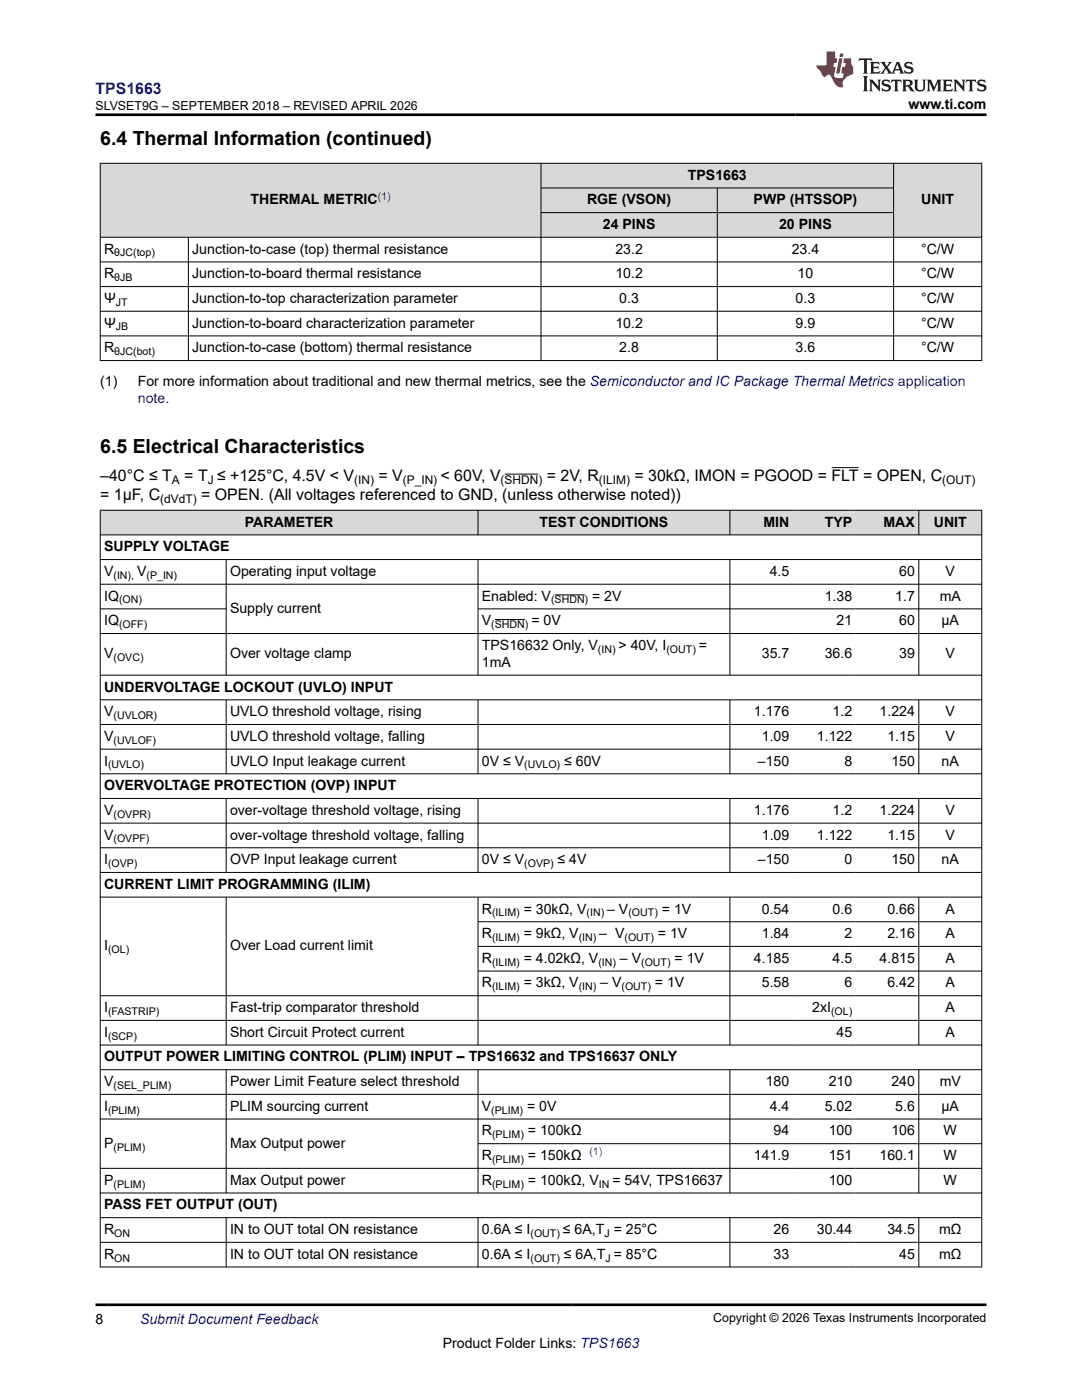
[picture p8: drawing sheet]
<svg xmlns="http://www.w3.org/2000/svg" width="216mm" height="279mm" viewBox="0 0 216 279" stroke-linecap="round" stroke-linejoin="round" font-family="sans-serif">
<defs><g id="words">
<g font-size="3.9">
<text x="20" y="28.8">6.4 Thermal Information (continued)</text>
<text x="20" y="90.5">6.5 Electrical Characteristics</text>
</g>
<text font-size="3.2" fill="#00f" x="19" y="18.7">TPS1663</text>
<g font-size="3.2">
<text x="20" y="95.9">–40°C ≤ T</text>
<text x="36.8" y="95.9">= T ≤ +125°C, 4.5V &lt; V</text>
<text x="75.5" y="95.9">= V</text>
<text x="87.9" y="95.9">&lt; 60V, V</text>
<text x="109.1" y="95.9">= 2V, R</text>
<text x="126.6" y="95.9">= 30kΩ, IMON = PGOOD = FLT = OPEN, C</text>
<text x="20" y="99.7">= 1μF, C</text>
<text x="40.1" y="99.7">= OPEN. (All voltages referenced to GND, (unless otherwise noted))</text>
</g>
<g font-size="2.8">
<text x="181.3" y="21.8">www.ti.com</text>
<text x="137.2" y="35.9">TPS1663</text>
<text x="50" y="40.8">THERMAL METRIC</text>
<text x="117.2" y="40.8">RGE (VSON)</text>
<text x="150.4" y="40.8">PWP (HTSSOP)</text>
<text x="183.8" y="40.8">UNIT</text>
<text x="120.3" y="45.7">24 PINS</text>
<text x="155.5" y="45.7">20 PINS</text>
<text x="20.8" y="50.6">R</text>
<text x="38.4" y="50.6">Junction-to-case (top) thermal resistance</text>
<text x="122.8" y="50.6">23.2</text>
<text x="158" y="50.6">23.4</text>
<text x="183.8" y="50.6">°C/W</text>
<text x="20.8" y="55.5">R</text>
<text x="38.4" y="55.5">Junction-to-board thermal resistance</text>
<text x="122.8" y="55.5">10.2</text>
<text x="159.2" y="55.5">10</text>
<text x="183.8" y="55.5">°C/W</text>
<text x="20.8" y="60.5">Ψ</text>
<text x="20.8" y="65.4">Ψ</text>
<text x="38.4" y="60.5">Junction-to-top characterization parameter</text>
<text x="38.4" y="65.4">Junction-to-board characterization parameter</text>
<text x="122.8" y="65.4">10.2</text>
<text x="123.6" y="60.5">0.3</text>
<text x="158.8" y="60.5">0.3</text>
<text x="158.8" y="65.4">9.9</text>
<text x="183.8" y="60.5">°C/W</text>
<text x="183.8" y="65.4">°C/W</text>
<text x="20.8" y="70.3">R</text>
<text x="38.4" y="70.3">Junction-to-case (bottom) thermal resistance</text>
<text x="123.6" y="70.3">2.8</text>
<text x="158.8" y="70.3">3.6</text>
<text x="183.8" y="70.3">°C/W</text>
<text x="20" y="77.1">(1)</text>
<text x="27.5" y="77.1">For more information about traditional and new thermal metrics, see the Semiconductor and IC Package Thermal Metrics application</text>
<text x="48.9" y="105.1">PARAMETER</text>
<text x="107.7" y="105.1">TEST CONDITIONS</text>
<text x="152.3" y="105.1">MIN</text>
<text x="164.6" y="105.1">TYP</text>
<text x="176.3" y="105.1">MAX</text>
<text x="186.3" y="105.1">UNIT</text>
<text x="20.8" y="110">SUPPLY VOLTAGE</text>
<text x="20.8" y="114.9">V</text>
<text x="20.8" y="119.9">IQ</text>
<text x="27.4" y="114.9">V</text>
<text x="45.9" y="114.9">Operating input voltage</text>
<text x="96.2" y="119.9">Enabled: V</text>
<text x="118.2" y="119.9">= 2V</text>
<text x="153.6" y="114.9">4.5</text>
<text x="164.6" y="119.9">1.38</text>
<text x="178.6" y="119.9">1.7</text>
<text x="179.4" y="114.9">60</text>
<text x="187.5" y="119.9">mA</text>
<text x="188.7" y="114.9">V</text>
<text x="20.8" y="124.8">IQ</text>
<text x="45.9" y="122.3">Supply current</text>
<text x="96.2" y="124.8">V</text>
<text x="106" y="124.8">= 0V</text>
<text x="166.9" y="124.8">21</text>
<text x="179.4" y="124.8">60</text>
<text x="187.9" y="124.8">µA</text>
<text x="20.8" y="131.4">V</text>
<text x="45.9" y="131.4">Over voltage clamp</text>
<text x="96.2" y="129.7">TPS16632 Only, V</text>
<text x="123.4" y="129.7">&gt; 40V, I</text>
<text x="139.4" y="129.7">=</text>
<text x="152" y="131.4">35.7</text>
<text x="164.6" y="131.4">36.6</text>
<text x="179.4" y="131.4">39</text>
<text x="188.7" y="131.4">V</text>
<text x="96.2" y="133.1">1mA</text>
<text x="20.8" y="138">UNDERVOLTAGE LOCKOUT (UVLO) INPUT</text>
<text x="20.8" y="142.9">V</text>
<text x="45.9" y="142.9">UVLO threshold voltage, rising</text>
<text x="150.4" y="142.9">1.176</text>
<text x="166.1" y="142.9">1.2</text>
<text x="175.5" y="142.9">1.224</text>
<text x="188.7" y="142.9">V</text>
<text x="20.8" y="147.9">V</text>
<text x="45.9" y="147.9">UVLO threshold voltage, falling</text>
<text x="152" y="147.9">1.09</text>
<text x="163" y="147.9">1.122</text>
<text x="177.1" y="147.9">1.15</text>
<text x="188.7" y="147.9">V</text>
<text x="20.8" y="152.8">I</text>
<text x="45.9" y="152.8">UVLO Input leakage current</text>
<text x="96.2" y="152.8">0V ≤ V</text>
<text x="112.6" y="152.8">≤ 60V</text>
<text x="151.2" y="152.8">–150</text>
<text x="168.5" y="152.8">8</text>
<text x="177.9" y="152.8">150</text>
<text x="187.9" y="152.8">nA</text>
<text x="20.8" y="157.7">OVERVOLTAGE PROTECTION (OVP) INPUT</text>
<text x="20.8" y="162.6">V</text>
<text x="20.8" y="167.5">V</text>
<text x="45.9" y="162.6">over-voltage threshold voltage, rising</text>
<text x="45.9" y="167.5">over-voltage threshold voltage, falling</text>
<text x="150.4" y="162.6">1.176</text>
<text x="152" y="167.5">1.09</text>
<text x="163" y="167.5">1.122</text>
<text x="166.1" y="162.6">1.2</text>
<text x="175.5" y="162.6">1.224</text>
<text x="177.1" y="167.5">1.15</text>
<text x="188.7" y="162.6">V</text>
<text x="188.7" y="167.5">V</text>
<text x="20.8" y="172.5">I</text>
<text x="45.9" y="172.5">OVP Input leakage current</text>
<text x="96.2" y="172.5">0V ≤ V</text>
<text x="111.3" y="172.5">≤ 4V</text>
<text x="151.2" y="172.5">–150</text>
<text x="168.5" y="172.5">0</text>
<text x="177.9" y="172.5">150</text>
<text x="187.9" y="172.5">nA</text>
<text x="20.8" y="177.4">CURRENT LIMIT PROGRAMMING (ILIM)</text>
<text x="96.2" y="182.3">R</text>
<text x="104.5" y="182.3">= 30kΩ, V</text>
<text x="121.2" y="182.3">– V</text>
<text x="132.1" y="182.3">= 1V</text>
<text x="152" y="182.3">0.54</text>
<text x="166.1" y="182.3">0.6</text>
<text x="177.1" y="182.3">0.66</text>
<text x="188.7" y="182.3">A</text>
<text x="20.8" y="189.7">I</text>
<text x="45.9" y="189.7">Over Load current limit</text>
<text x="96.2" y="187.2">R</text>
<text x="104.5" y="187.2">= 9kΩ, V</text>
<text x="119.6" y="187.2">– V</text>
<text x="131.3" y="187.2">= 1V</text>
<text x="152" y="187.2">1.84</text>
<text x="168.5" y="187.2">2</text>
<text x="177.1" y="187.2">2.16</text>
<text x="188.7" y="187.2">A</text>
<text x="96.2" y="192.2">R</text>
<text x="96.2" y="197.1">R</text>
<text x="104.5" y="192.2">= 4.02kΩ, V</text>
<text x="104.5" y="197.1">= 3kΩ, V</text>
<text x="119.8" y="197.1">– V</text>
<text x="123.7" y="192.2">– V</text>
<text x="130.7" y="197.1">= 1V</text>
<text x="134.6" y="192.2">= 1V</text>
<text x="150.4" y="192.2">4.185</text>
<text x="152" y="197.1">5.58</text>
<text x="166.1" y="192.2">4.5</text>
<text x="168.5" y="197.1">6</text>
<text x="175.5" y="192.2">4.815</text>
<text x="177.1" y="197.1">6.42</text>
<text x="188.7" y="192.2">A</text>
<text x="188.7" y="197.1">A</text>
<text x="20.8" y="202">I</text>
<text x="45.9" y="202">Fast-trip comparator threshold</text>
<text x="162.1" y="202">2xI</text>
<text x="188.7" y="202">A</text>
<text x="20.8" y="206.9">I</text>
<text x="45.9" y="206.9">Short Circuit Protect current</text>
<text x="166.9" y="206.9">45</text>
<text x="188.7" y="206.9">A</text>
<text x="20.8" y="211.8">OUTPUT POWER LIMITING CONTROL (PLIM) INPUT – TPS16632 and TPS16637 ONLY</text>
<text x="20.8" y="216.8">V</text>
<text x="20.8" y="221.7">I</text>
<text x="45.9" y="216.8">Power Limit Feature select threshold</text>
<text x="45.9" y="221.7">PLIM sourcing current</text>
<text x="96.2" y="221.7">V</text>
<text x="105.2" y="221.7">= 0V</text>
<text x="152.8" y="216.8">180</text>
<text x="153.6" y="221.7">4.4</text>
<text x="164.6" y="221.7">5.02</text>
<text x="165.4" y="216.8">210</text>
<text x="177.9" y="216.8">240</text>
<text x="178.6" y="221.7">5.6</text>
<text x="187.5" y="216.8">mV</text>
<text x="187.9" y="221.7">µA</text>
<text x="96.2" y="226.6">R</text>
<text x="105.3" y="226.6">= 100kΩ</text>
<text x="154.4" y="226.6">94</text>
<text x="165.4" y="226.6">100</text>
<text x="177.9" y="226.6">106</text>
<text x="188.3" y="226.6">W</text>
<text x="20.8" y="229.1">P</text>
<text x="45.9" y="229.1">Max Output power</text>
<text x="96.2" y="231.5">R</text>
<text x="105.3" y="231.5">= 150kΩ</text>
<text x="150.4" y="231.5">141.9</text>
<text x="165.4" y="231.5">151</text>
<text x="175.5" y="231.5">160.1</text>
<text x="188.3" y="231.5">W</text>
<text x="20.8" y="236.4">P</text>
<text x="45.9" y="236.4">Max Output power</text>
<text x="96.2" y="236.4">R</text>
<text x="105.3" y="236.4">= 100kΩ, V</text>
<text x="122.2" y="236.4">= 54V, TPS16637</text>
<text x="165.4" y="236.4">100</text>
<text x="188.3" y="236.4">W</text>
<text x="20.8" y="241.4">PASS FET OUTPUT (OUT)</text>
<text x="20.8" y="246.3">R</text>
<text x="20.8" y="251.2">R</text>
<text x="45.9" y="246.3">IN to OUT total ON resistance</text>
<text x="45.9" y="251.2">IN to OUT total ON resistance</text>
<text x="96.2" y="246.3">0.6A ≤ I</text>
<text x="96.2" y="251.2">0.6A ≤ I</text>
<text x="112.3" y="246.3">≤ 6A,T = 25°C</text>
<text x="112.5" y="251.2">≤ 6A,T = 85°C</text>
<text x="154.4" y="246.3">26</text>
<text x="154.4" y="251.2">33</text>
<text x="163" y="246.3">30.44</text>
<text x="177.1" y="246.3">34.5</text>
<text x="179.4" y="251.2">45</text>
<text x="187.4" y="246.3">mΩ</text>
<text x="187.4" y="251.2">mΩ</text>
<text x="19" y="264.2">8</text>
<text x="88.3" y="269">Product Folder Links: TPS1663</text>
</g>
<g font-size="2.8" fill="#00f">
<text x="27.5" y="80.5">note.</text>
<text x="27.9" y="264.2">Submit Document Feedback</text>
</g>
<g font-size="2.5">
<text x="19.1" y="21.9">SLVSET9G – SEPTEMBER 2018 – REVISED APRIL 2026</text>
<text x="142.3" y="263.9">Copyright © 2026 Texas Instruments Incorporated</text>
</g>
<g font-size="2.4">
<text x="32" y="100.4">(dVdT)</text>
<text x="34.3" y="96.5">A</text>
<text x="41.5" y="96.5">J</text>
<text x="70.7" y="96.5">(IN)</text>
<text x="80.4" y="96.5">(P_IN)</text>
<text x="99.9" y="96.5">(SHDN)</text>
<text x="119.5" y="96.5">(ILIM)</text>
<text x="188" y="96.5">(OUT)</text>
</g>
<g font-size="2.1" fill="#00f">
<text x="75.4" y="39.8">(1)</text>
<text x="117.6" y="230.6">(1)</text>
</g>
<g font-size="2.1">
<text x="22.8" y="51.2">θJC(top)</text>
<text x="22.8" y="56.1">θJB</text>
<text x="23.1" y="61">JT</text>
<text x="23.1" y="66">JB</text>
<text x="22.8" y="70.9">θJC(bot)</text>
<text x="22.6" y="115.5">(IN),</text>
<text x="29.2" y="115.5">(P_IN)</text>
<text x="23.7" y="120.4">(ON)</text>
<text x="23.7" y="125.4">(OFF)</text>
<text x="98" y="125.4">(SHDN)</text>
<text x="110" y="120.4">(SHDN)</text>
<text x="22.6" y="132">(OVC)</text>
<text x="119.3" y="130.3">(IN)</text>
<text x="133" y="130.3">(OUT)</text>
<text x="22.6" y="143.5">(UVLOR)</text>
<text x="22.6" y="148.4">(UVLOF)</text>
<text x="21.6" y="153.3">(UVLO)</text>
<text x="104.6" y="153.3">(UVLO)</text>
<text x="22.6" y="163.2">(OVPR)</text>
<text x="21.6" y="173">(OVP)</text>
<text x="22.6" y="168.1">(OVPF)</text>
<text x="104.6" y="173">(OVP)</text>
<text x="98.2" y="182.9">(ILIM)</text>
<text x="117" y="182.9">(IN)</text>
<text x="125.4" y="182.9">(OUT)</text>
<text x="21.6" y="190.3">(OL)</text>
<text x="98.2" y="187.8">(ILIM)</text>
<text x="115.5" y="187.8">(IN)</text>
<text x="124.6" y="187.8">(OUT)</text>
<text x="98.2" y="192.7">(ILIM)</text>
<text x="98.2" y="197.6">(ILIM)</text>
<text x="115.5" y="197.6">(IN)</text>
<text x="119.4" y="192.7">(IN)</text>
<text x="124" y="197.6">(OUT)</text>
<text x="127.9" y="192.7">(OUT)</text>
<text x="21.6" y="202.6">(FASTRIP)</text>
<text x="165.8" y="202.6">(OL)</text>
<text x="21.6" y="207.5">(SCP)</text>
<text x="22.6" y="217.3">(SEL_PLIM)</text>
<text x="21.6" y="222.2">(PLIM)</text>
<text x="98" y="222.2">(PLIM)</text>
<text x="98.2" y="227.2">(PLIM)</text>
<text x="22.6" y="229.6">(PLIM)</text>
<text x="98.2" y="232.1">(PLIM)</text>
<text x="22.6" y="237">(PLIM)</text>
<text x="98.2" y="237">(PLIM)</text>
<text x="119.5" y="237">IN</text>
<text x="22.8" y="246.8">ON</text>
<text x="22.8" y="251.8">ON</text>
<text x="105.9" y="246.8">(OUT)</text>
<text x="105.9" y="251.8">(OUT)</text>
<text x="120.6" y="246.8">J</text>
<text x="120.8" y="251.8">J</text>
</g>
</g></defs>
<g fill="#d8d8d8">
<path d="M20 32.6h175.9v4.9h-175.9z" fill-rule="evenodd"/>
<path d="M20.1 32.6h87.8v14.7h-87.8z" fill-rule="evenodd"/>
<path d="M108 32.6h70.2v4.8h-70.2z" fill-rule="evenodd"/>
<path d="M178.4 32.6h17.4v14.7h-17.4z" fill-rule="evenodd"/>
<path d="M108 37.6h35.1v4.8h-35.1z" fill-rule="evenodd"/>
<path d="M143.2 37.6h35v4.8h-35z" fill-rule="evenodd"/>
<path d="M108 42.5h35.1v4.8h-35.1z" fill-rule="evenodd"/>
<path d="M143.2 42.5h35v4.8h-35z" fill-rule="evenodd"/>
</g>
<g fill="none" stroke="#000" stroke-width=".2">
<path d="M19.9 32.6h176.1M20 32.5v39.5M107.9 32.5v39.5M107.9 37.5h70.5M143.1 37.5v34.5M178.3 32.5v39.5M195.9 32.5v39.5M19.9 47.4h176.1M19.9 52.3h176.1M19.9 57.2h176.1M37.6 47.4v24.6M107.9 42.4h70.5"/>
<path d="M19.9 62.1h176.1M19.9 67h176.1M19.9 72h176.1"/>
</g>
<g fill="#d8d8d8">
<path d="M20 101.8h175.9v5h-175.9z" fill-rule="evenodd"/>
<path d="M20.1 101.9h75.2v4.8h-75.2z" fill-rule="evenodd"/>
<path d="M95.4 101.9h50.2v4.8h-50.2z" fill-rule="evenodd"/>
<path d="M145.7 101.9h12.5v4.8h-12.5z" fill-rule="evenodd"/>
<path d="M158.2 101.9h12.6v4.8h-12.6z" fill-rule="evenodd"/>
<path d="M170.8 101.9h12.5v4.8h-12.5z" fill-rule="evenodd"/>
<path d="M183.4 101.9h12.4v4.8h-12.4z" fill-rule="evenodd"/>
</g>
<g fill="none" stroke="#000" stroke-width=".2">
<path d="M100.7 94.6h6.7M165.9 93.3h5.4M19.9 101.8h176.1M19.9 106.8h176.1M19.9 111.7h176.1M19.9 116.6h176.1M20 101.8v151.1M45.1 111.7v23.1M95.4 101.8v5M95.4 111.7v23.1M110.7 118.7h6M145.6 101.8v5"/>
<path d="M145.6 111.7v23.1M183.3 101.8v5M183.3 111.7v23.1M195.9 101.8v151.1M19.9 121.5h25.3M19.9 126.4h176.1M19.9 134.7h176.1M19.9 139.7h176.1M45.1 139.7v14.8M95.4 139.7v14.8M95.4 121.5h100.6M98.7 123.6h6"/>
<path d="M145.6 139.7v14.8M183.3 139.7v14.8M19.9 144.6h176.1M19.9 149.5h176.1M19.9 154.4h176.1M19.9 159.3h176.1M45.1 159.3v14.9M95.4 159.3v14.9M145.6 159.3v14.9M183.3 159.3v14.9M19.9 164.3h176.1M19.9 169.2h176.1"/>
<path d="M19.9 174.1h176.1M19.9 179h176.1M45.1 179v29.6M95.4 179v29.6M145.6 179v29.6M183.3 179v29.6M95.4 184h100.6M95.4 188.9h100.6M95.4 193.8h100.6M196 198.7h-176.1M19.9 203.6h176.1M19.9 208.6h176.1"/>
<path d="M19.9 213.5h176.1M19.9 218.4h176.1M45.1 213.5v24.7M95.4 213.5v24.7M145.6 213.5v24.7M183.3 213.5v24.7M19.9 223.3h176.1M19.9 233.2h176.1M19.9 238.1h176.1M95.4 228.2h100.6M19.9 243h176.1M19.9 247.9h176.1"/>
<path d="M19.9 252.9h176.1M45.1 243v9.9M95.4 243v9.9M145.6 243v9.9M183.3 243v9.9"/>
</g>
<path d="M171.5 11.6l-.2 .6 .5-.2h.6v.1v2.2l-.2 .4h1l-.2-.4v-2.2v-.1h.5l.6 .2-.2-.6zM173.6 12.4l.2 .3v1.6l-.2 .4h1.9l.1-.6a1.08 1.08 0 0 1-1.3 .2v-.7h.6l.4 .2v-.7l-.4 .2h-.6v-.5l.2-.2a1 1 0 0 1 1 .3l-.1-.5zM175.7 12.4l.9 1.1-1 1.2h.9l-.2-.2 .5-.8 .4 .8-.2 .2h1.6l-.2-.2 .2-.5h.9l.1 .5-.1 .2h.9l-.2-.4-.8-1.9h-.5l-.9 2.1-.9-1.1 .9-1h-.8l.2 .2-.4 .6-.4-.6 .2-.2zM179 12.8l.4 1h-.7zM180.7 12.5a.65 .65 0 0 0-.2 .7 .65 .65 0 0 0 .6 .5l.6 .1 .1 .3a.79 .79 0 0 1-.7 .4 .79 .79 0 0 1-.7-.5l.1 .7 .2-.1a.93 .93 0 0 0 1.1 0 .93 .93 0 0 0 .4-.9 1.46 1.46 0 0 0-1.2-.6l-.1-.3a1.09 1.09 0 0 1 1.2 .2l-.2-.6-.1 .1-.5-.2zM172.2 15.2l.2 .4v2.2l-.2 .4h1l-.2-.4v-2.2l.2-.4zM173.4 15.9l.2 .4v1.5l-.2 .4h.8l-.3-.4 .1-1.3 1.6 1.8v-2l.2-.4h-.7l.1 .2 .1 1.1-1.2-1.3zM176.2 16a.65 .65 0 0 0-.2 .8 .65 .65 0 0 0 .6 .4l.6 .2 .1 .2a.79 .79 0 0 1-.7 .4 .79 .79 0 0 1-.7-.5l.1 .7 .2-.1a.93 .93 0 0 0 1.1 .1 .93 .93 0 0 0 .4-1 1.46 1.46 0 0 0-1.2-.5l-.1-.4a1.09 1.09 0 0 1 1.2 .2l-.1-.6-.2 .1-.5-.1zM177.9 15.9l-.1 .6a.63 .63 0 0 1 .8-.3v1.6l-.3 .4h1l-.2-.4v-1.6a.66 .66 0 0 1 .8 .3l-.1-.6zM180 15.9l.2 .4v1.5l-.2 .4h1l-.2-.2-.1-.7h.5l.1 .2a.79 .79 0 0 0 1.2 .6l-1-.9a.61 .61 0 0 0 .6-.6 .61 .61 0 0 0-.5-.7zM180.8 16.2h.1a.47 .47 0 0 1 .5 .1 .47 .47 0 0 1 .1 .5l-.1 .1-.7 .1zM182.3 15.9l.2 .2a2.27 2.27 0 0 0 .4 2 1.04 1.04 0 0 0 1.7-.7v-1.3l.2-.2h-.8l.2 .4v1.1a.6 .6 0 0 1-.6 .6 .6 .6 0 0 1-.6-.6v-1.1l.3-.4zM184.9 15.9l.2 .4v1.5l-.2 .4h.8l-.3-.4v-1.4l.9 1.9 .9-1.9v1.4l-.3 .4h1l-.2-.4v-1.5l.2-.4h-.8l-.7 1.5-.6-1.5zM188.1 15.9l.2 .4v1.5l-.2 .4h1.9l.1-.6a1.09 1.09 0 0 1-1.3 .2v-.7h.6l.4 .2v-.6l-.4 .2h-.6v-.6l.2-.1a1.01 1.01 0 0 1 1 .3l-.1-.6zM190.2 15.9l.3 .4v1.5l-.3 .4h.8l-.2-.4v-1.3l1.6 1.8v-2l.2-.4h-.7l.2 .2v1.1l-1.2-1.3zM192.8 15.9l-.1 .6a.63 .63 0 0 1 .8-.3v1.6l-.3 .4h1l-.2-.4v-1.6a.66 .66 0 0 1 .8 .3l-.1-.6zM195.2 16a.65 .65 0 0 0-.2 .8 .65 .65 0 0 0 .6 .4l.6 .2 .2 .2a.79 .79 0 0 1-.7 .4 .79 .79 0 0 1-.7-.5l.1 .7 .2-.1a.93 .93 0 0 0 1 .1 .93 .93 0 0 0 .5-1 1.46 1.46 0 0 0-1.3-.5v-.4a1.09 1.09 0 0 1 1.2 .2l-.2-.6-.2 .1-.5-.1z" fill="#231f20"/>
<path d="M164.9 10.3v2.7h-2l.1 .4 .8 1a.95 .95 0 0 0 1 .9 .59 .59 0 0 1 .5-.4 .59 .59 0 0 1 .5 .3l.4 .8a1.59 1.59 0 0 0 2.1 1.4 1.61 1.61 0 0 1 1-2.3l1-.3-.1-1.5a1.59 1.59 0 0 1-.3-1.7h-1.5l-.2 .9h.6l-.2 .9h-.5l-.2 .9v.3l.4 .1-.1 .9h-.7a.73 .73 0 0 1-1-.7l.3-1.5h-.5l.1-.9h.5l.2-.9h-.5v-1.3zM167.4 11.6l-.6 3.1h.7l.6-3.1zM167.6 10.7l-.1 .6h.7l.1-.6z" fill="#ed1c24"/>
<path d="M19 22.9h177.8M19 260.4h177.8" fill="none" stroke="#000" stroke-width=".53"/>
<use href="#words"/>
</svg>
